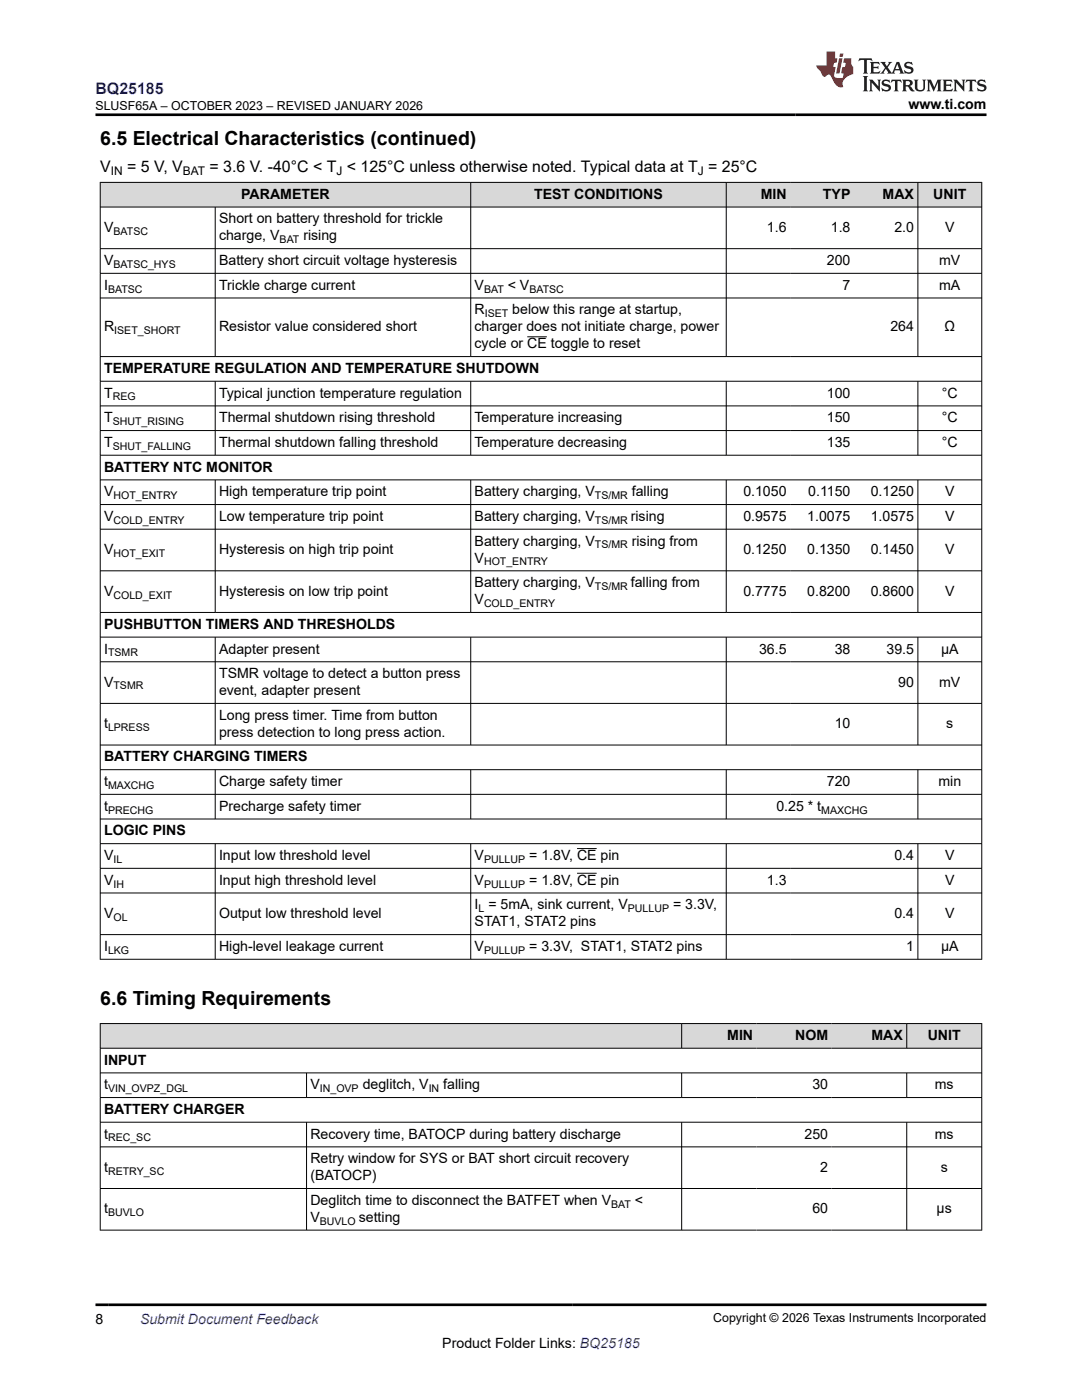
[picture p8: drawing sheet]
<svg xmlns="http://www.w3.org/2000/svg" width="216mm" height="279mm" viewBox="0 0 216 279" stroke-linecap="round" stroke-linejoin="round" font-family="sans-serif">
<defs><g id="words">
<g font-size="3.9">
<text x="20" y="28.8">6.5 Electrical Characteristics (continued)</text>
<text x="20" y="200.5">6.6 Timing Requirements</text>
</g>
<text font-size="3.2" fill="#00f" x="19" y="18.7">BQ25185</text>
<g font-size="3.2">
<text x="20" y="34.3">V</text>
<text x="25.4" y="34.3">= 5 V, V</text>
<text x="41.8" y="34.3">= 3.6 V. -40°C &lt; T &lt; 125°C unless otherwise noted. Typical data at T = 25°C</text>
</g>
<g font-size="2.8">
<text x="181.3" y="21.8">www.ti.com</text>
<text x="48.1" y="39.7">PARAMETER</text>
<text x="106.6" y="39.7">TEST CONDITIONS</text>
<text x="151.8" y="39.7">MIN</text>
<text x="164.2" y="39.7">TYP</text>
<text x="176.1" y="39.7">MAX</text>
<text x="186.2" y="39.7">UNIT</text>
<text x="20.8" y="46.3">V</text>
<text x="43.7" y="44.6">Short on battery threshold for trickle</text>
<text x="43.7" y="48">charge, V</text>
<text x="60.5" y="48">rising</text>
<text x="153" y="46.3">1.6</text>
<text x="165.8" y="46.3">1.8</text>
<text x="178.5" y="46.3">2.0</text>
<text x="188.6" y="46.3">V</text>
<text x="20.8" y="52.9">V</text>
<text x="43.7" y="52.9">Battery short circuit voltage hysteresis</text>
<text x="165" y="52.9">200</text>
<text x="187.4" y="52.9">mV</text>
<text x="20.8" y="57.8">I</text>
<text x="43.7" y="57.8">Trickle charge current</text>
<text x="94.7" y="57.8">V</text>
<text x="101.3" y="57.8">&lt; V</text>
<text x="168.1" y="57.8">7</text>
<text x="187.4" y="57.8">mA</text>
<text x="94.7" y="62.7">R</text>
<text x="102.2" y="62.7">below this range at startup,</text>
<text x="20.8" y="66.1">R</text>
<text x="43.7" y="66.1">Resistor value considered short</text>
<text x="94.7" y="66.1">charger does not initiate charge, power</text>
<text x="94.7" y="69.5">cycle or CE toggle to reset</text>
<text x="177.7" y="66.1">264</text>
<text x="188.5" y="66.1">Ω</text>
<text x="20.8" y="74.4">TEMPERATURE REGULATION AND TEMPERATURE SHUTDOWN</text>
<text x="20.8" y="79.4">T</text>
<text x="43.7" y="79.4">Typical junction temperature regulation</text>
<text x="165" y="79.4">100</text>
<text x="187.9" y="79.4">°C</text>
<text x="20.8" y="84.3">T</text>
<text x="20.8" y="89.2">T</text>
<text x="43.7" y="84.3">Thermal shutdown rising threshold</text>
<text x="43.7" y="89.2">Thermal shutdown falling threshold</text>
<text x="94.7" y="84.3">Temperature increasing</text>
<text x="94.7" y="89.2">Temperature decreasing</text>
<text x="165" y="84.3">150</text>
<text x="165" y="89.2">135</text>
<text x="187.9" y="84.3">°C</text>
<text x="187.9" y="89.2">°C</text>
<text x="20.8" y="94.1">BATTERY NTC MONITOR</text>
<text x="20.8" y="99">V</text>
<text x="43.7" y="99">High temperature trip point</text>
<text x="94.7" y="99">Battery charging, V</text>
<text x="126.1" y="99">falling</text>
<text x="148.3" y="99">0.1050</text>
<text x="161.3" y="99">0.1150</text>
<text x="173.8" y="99">0.1250</text>
<text x="188.6" y="99">V</text>
<text x="20.8" y="104">V</text>
<text x="43.7" y="104">Low temperature trip point</text>
<text x="94.7" y="104">Battery charging, V</text>
<text x="125.9" y="104">rising</text>
<text x="148.3" y="104">0.9575</text>
<text x="161.1" y="104">1.0075</text>
<text x="173.8" y="104">1.0575</text>
<text x="188.6" y="104">V</text>
<text x="20.8" y="110.6">V</text>
<text x="43.7" y="110.6">Hysteresis on high trip point</text>
<text x="94.7" y="108.9">Battery charging, V</text>
<text x="94.7" y="112.3">V</text>
<text x="126.1" y="108.9">rising from</text>
<text x="148.3" y="110.6">0.1250</text>
<text x="161.1" y="110.6">0.1350</text>
<text x="173.8" y="110.6">0.1450</text>
<text x="188.6" y="110.6">V</text>
<text x="20.8" y="118.9">V</text>
<text x="43.7" y="118.9">Hysteresis on low trip point</text>
<text x="94.7" y="117.2">Battery charging, V</text>
<text x="125.9" y="117.2">falling from</text>
<text x="148.3" y="118.9">0.7775</text>
<text x="161.1" y="118.9">0.8200</text>
<text x="173.8" y="118.9">0.8600</text>
<text x="188.6" y="118.9">V</text>
<text x="20.8" y="125.5">PUSHBUTTON TIMERS AND THRESHOLDS</text>
<text x="94.7" y="120.6">V</text>
<text x="20.8" y="130.4">I</text>
<text x="43.7" y="130.4">Adapter present</text>
<text x="151.5" y="130.4">36.5</text>
<text x="166.6" y="130.4">38</text>
<text x="176.9" y="130.4">39.5</text>
<text x="187.8" y="130.4">µA</text>
<text x="20.8" y="137">V</text>
<text x="43.7" y="135.3">TSMR voltage to detect a button press</text>
<text x="179.2" y="137">90</text>
<text x="187.4" y="137">mV</text>
<text x="43.7" y="138.7">event, adapter present</text>
<text x="43.7" y="143.7">Long press timer. Time from button</text>
<text x="20.8" y="145.3">t</text>
<text x="43.7" y="147">press detection to long press action.</text>
<text x="166.6" y="145.3">10</text>
<text x="188.8" y="145.3">s</text>
<text x="20.8" y="152">BATTERY CHARGING TIMERS</text>
<text x="20.8" y="156.9">t</text>
<text x="20.8" y="161.8">t</text>
<text x="43.7" y="156.9">Charge safety timer</text>
<text x="43.7" y="161.8">Precharge safety timer</text>
<text x="154.9" y="161.8">0.25 * t</text>
<text x="165" y="156.9">720</text>
<text x="187.3" y="156.9">min</text>
<text x="20.8" y="166.7">LOGIC PINS</text>
<text x="20.8" y="171.6">V</text>
<text x="43.7" y="171.6">Input low threshold level</text>
<text x="94.7" y="171.6">V</text>
<text x="105.6" y="171.6">= 1.8V, CE pin</text>
<text x="178.5" y="171.6">0.4</text>
<text x="188.6" y="171.6">V</text>
<text x="20.8" y="176.6">V</text>
<text x="43.7" y="176.6">Input high threshold level</text>
<text x="94.7" y="176.6">V</text>
<text x="105.6" y="176.6">= 1.8V, CE pin</text>
<text x="153" y="176.6">1.3</text>
<text x="188.6" y="176.6">V</text>
<text x="20.8" y="183.2">V</text>
<text x="43.7" y="183.2">Output low threshold level</text>
<text x="94.7" y="184.9">STAT1, STAT2 pins</text>
<text x="94.7" y="181.5">I = 5mA, sink current, V</text>
<text x="134.3" y="181.5">= 3.3V,</text>
<text x="178.5" y="183.2">0.4</text>
<text x="188.6" y="183.2">V</text>
<text x="20.8" y="189.8">I</text>
<text x="43.7" y="189.8">High-level leakage current</text>
<text x="94.7" y="189.8">V</text>
<text x="105.6" y="189.8">= 3.3V, STAT1, STAT2 pins</text>
<text x="180.8" y="189.8">1</text>
<text x="187.8" y="189.8">µA</text>
<text x="145.1" y="207.5">MIN</text>
<text x="158.7" y="207.5">NOM</text>
<text x="173.9" y="207.5">MAX</text>
<text x="185.1" y="207.5">UNIT</text>
<text x="20.8" y="212.5">INPUT</text>
<text x="20.8" y="217.4">t</text>
<text x="61.9" y="217.4">V</text>
<text x="72.4" y="217.4">deglitch, V</text>
<text x="88.4" y="217.4">falling</text>
<text x="162.1" y="217.4">30</text>
<text x="186.5" y="217.4">ms</text>
<text x="20.8" y="222.3">BATTERY CHARGER</text>
<text x="20.8" y="227.2">t</text>
<text x="61.9" y="227.2">Recovery time, BATOCP during battery discharge</text>
<text x="160.5" y="227.2">250</text>
<text x="186.5" y="227.2">ms</text>
<text x="20.8" y="233.8">t</text>
<text x="61.9" y="232.2">Retry window for SYS or BAT short circuit recovery</text>
<text x="163.7" y="233.8">2</text>
<text x="187.7" y="233.8">s</text>
<text x="61.9" y="235.5">(BATOCP)</text>
<text x="20.8" y="242.2">t</text>
<text x="61.9" y="240.5">Deglitch time to disconnect the BATFET when V</text>
<text x="61.9" y="243.9">V</text>
<text x="71.6" y="243.9">setting</text>
<text x="126.7" y="240.5">&lt;</text>
<text x="162.1" y="242.2">60</text>
<text x="186.9" y="242.2">µs</text>
<text x="19" y="264.2">8</text>
<text x="88.3" y="269">Product Folder Links: BQ25185</text>
</g>
<text font-size="2.8" fill="#00f" x="27.9" y="264.2">Submit Document Feedback</text>
<g font-size="2.5">
<text x="19" y="21.9">SLUSF65A – OCTOBER 2023 – REVISED JANUARY 2026</text>
<text x="142.3" y="263.9">Copyright © 2026 Texas Instruments Incorporated</text>
</g>
<g font-size="2.4">
<text x="22.1" y="34.9">IN</text>
<text x="36.5" y="34.9">BAT</text>
<text x="67.1" y="34.9">J</text>
<text x="139.2" y="34.9">J</text>
</g>
<g font-size="2.1">
<text x="22.6" y="46.9">BATSC</text>
<text x="22.6" y="53.5">BATSC_HYS</text>
<text x="55.8" y="48.5">BAT</text>
<text x="21.6" y="58.4">BATSC</text>
<text x="96.6" y="58.4">BAT</text>
<text x="105.6" y="58.4">BATSC</text>
<text x="96.7" y="63.3">ISET</text>
<text x="22.8" y="66.7">ISET_SHORT</text>
<text x="22.5" y="79.9">REG</text>
<text x="22.5" y="84.8">SHUT_RISING</text>
<text x="22.5" y="89.8">SHUT_FALLING</text>
<text x="22.6" y="99.6">HOT_ENTRY</text>
<text x="118.7" y="99.6">TS/MR</text>
<text x="22.6" y="104.5">COLD_ENTRY</text>
<text x="118.7" y="104.5">TS/MR</text>
<text x="22.6" y="111.1">HOT_EXIT</text>
<text x="96.6" y="112.8">HOT_ENTRY</text>
<text x="118.7" y="109.5">TS/MR</text>
<text x="22.6" y="119.5">COLD_EXIT</text>
<text x="118.7" y="117.8">TS/MR</text>
<text x="96.6" y="121.1">COLD_ENTRY</text>
<text x="21.6" y="131">TSMR</text>
<text x="22.6" y="137.6">TSMR</text>
<text x="21.6" y="145.9">LPRESS</text>
<text x="21.6" y="157.4">MAXCHG</text>
<text x="21.6" y="162.4">PRECHG</text>
<text x="163.9" y="162.4">MAXCHG</text>
<text x="22.6" y="172.2">IL</text>
<text x="96.6" y="172.2">PULLUP</text>
<text x="22.6" y="177.1">IH</text>
<text x="96.6" y="177.1">PULLUP</text>
<text x="22.6" y="183.7">OL</text>
<text x="95.5" y="182.1">L</text>
<text x="125.3" y="182.1">PULLUP</text>
<text x="21.6" y="190.4">LKG</text>
<text x="96.6" y="190.4">PULLUP</text>
<text x="21.6" y="218">VIN_OVPZ_DGL</text>
<text x="63.8" y="218">IN_OVP</text>
<text x="85.5" y="218">IN</text>
<text x="21.6" y="227.8">REC_SC</text>
<text x="21.6" y="234.4">RETRY_SC</text>
<text x="21.6" y="242.7">BUVLO</text>
<text x="63.8" y="244.4">BUVLO</text>
<text x="122" y="241">BAT</text>
</g>
</g></defs>
<g fill="#d8d8d8">
<path d="M20 36.4h175.9v4.9h-175.9z" fill-rule="evenodd"/>
<path d="M20.1 36.5h73.8v4.8h-73.8z" fill-rule="evenodd"/>
<path d="M94 36.5h50.9v4.8h-50.9z" fill-rule="evenodd"/>
<path d="M145 36.5h12.7v4.8h-12.7z" fill-rule="evenodd"/>
<path d="M157.7 36.5h12.7v4.8h-12.7z" fill-rule="evenodd"/>
<path d="M170.4 36.5h12.7v4.8h-12.7z" fill-rule="evenodd"/>
<path d="M183.2 36.5h12.6v4.8h-12.6z" fill-rule="evenodd"/>
</g>
<g fill="none" stroke="#000" stroke-width=".2">
<path d="M19.9 36.4h176.1M20 36.3v155.2M93.9 36.3v34.9M144.9 36.3v34.9M183.2 36.3v34.9M195.9 36.3v155.2M19.9 41.3h176.1M19.9 49.6h176.1M19.9 54.5h176.1M19.9 59.5h176.1M42.9 41.3v29.9M19.9 71.2h176.1"/>
<path d="M19.9 76.1h176.1M42.9 76.1v14.8M93.9 76.1v14.8M105.2 67.2h3.9M144.9 76.1v14.8M183.2 76.1v14.8M19.9 81h176.1M19.9 85.9h176.1M19.9 90.8h176.1M19.9 95.8h176.1M42.9 95.8v26.5M93.9 95.8v26.5"/>
<path d="M144.9 95.8v26.5M183.2 95.8v26.5M19.9 100.7h176.1M19.9 105.6h176.1M19.9 113.9h176.1M19.9 122.2h176.1M19.9 127.1h176.1M19.9 132.1h176.1M42.9 127.1v21.6M93.9 127.1v21.6M144.9 127.1v21.6M183.2 127.1v21.6"/>
<path d="M19.9 140.4h176.1M19.9 148.7h176.1M19.9 153.6h176.1M19.9 158.5h176.1M42.9 153.6v9.9M93.9 153.6v9.9M144.9 153.6v9.9M183.2 153.6v9.9M19.9 163.5h176.1M19.9 168.4h176.1M19.9 173.3h176.1M19.9 178.2h176.1"/>
<path d="M42.9 168.4v23.1M93.9 168.4v23.1M115.1 169.4h4M115.1 174.3h4M144.9 168.4v23.1M183.2 168.4v23.1M19.9 186.5h176.1M19.9 191.4h176.1"/>
</g>
<g fill="#d8d8d8">
<path d="M20 204.3h175.9v4.9h-175.9z" fill-rule="evenodd"/>
<path d="M20.1 204.3h115.9v4.8h-115.9z" fill-rule="evenodd"/>
<path d="M136.1 204.3h14.9v4.8h-14.9z" fill-rule="evenodd"/>
<path d="M151 204.3h15v4.8h-15z" fill-rule="evenodd"/>
<path d="M166 204.3h14.9v4.8h-14.9z" fill-rule="evenodd"/>
<path d="M181 204.3h14.8v4.8h-14.8z" fill-rule="evenodd"/>
</g>
<g fill="none" stroke="#000" stroke-width=".2">
<path d="M19.9 204.3h176.1M19.9 209.2h176.1M19.9 214.1h176.1M19.9 219h176.1M20 204.2v41.4M61.2 214.1v5M136 204.2v5.1M136 214.1v5M180.9 204.2v5.1M180.9 214.1v5M195.9 204.2v41.4M19.9 224h176.1"/>
<path d="M19.9 228.9h176.1M19.9 237.2h176.1M61.2 224v21.6M136 224v21.6M180.9 224v21.6M19.9 245.5h176.1"/>
</g>
<path d="M171.5 11.6l-.2 .6 .5-.2h.6v.1v2.2l-.2 .4h1l-.2-.4v-2.2v-.1h.5l.6 .2-.2-.6zM173.6 12.4l.2 .3v1.6l-.2 .4h1.9l.1-.6a1.08 1.08 0 0 1-1.3 .2v-.7h.6l.4 .2v-.7l-.4 .2h-.6v-.5l.2-.2a1 1 0 0 1 1 .3l-.1-.5zM175.7 12.4l.9 1.1-1 1.2h.9l-.2-.2 .5-.8 .4 .8-.2 .2h1.6l-.2-.2 .2-.5h.9l.1 .5-.1 .2h.9l-.2-.4-.8-1.9h-.5l-.9 2.1-.9-1.1 .9-1h-.8l.2 .2-.4 .6-.4-.6 .2-.2zM179 12.8l.4 1h-.7zM180.7 12.5a.65 .65 0 0 0-.2 .7 .65 .65 0 0 0 .6 .5l.6 .1 .1 .3a.79 .79 0 0 1-.7 .4 .79 .79 0 0 1-.7-.5l.1 .7 .2-.1a.93 .93 0 0 0 1.1 0 .93 .93 0 0 0 .4-.9 1.46 1.46 0 0 0-1.2-.6l-.1-.3a1.09 1.09 0 0 1 1.2 .2l-.2-.6-.1 .1-.5-.2zM172.2 15.2l.2 .4v2.2l-.2 .4h1l-.2-.4v-2.2l.2-.4zM173.4 15.9l.2 .4v1.5l-.2 .4h.8l-.3-.4 .1-1.3 1.6 1.8v-2l.2-.4h-.7l.1 .2 .1 1.1-1.2-1.3zM176.2 16a.65 .65 0 0 0-.2 .8 .65 .65 0 0 0 .6 .4l.6 .2 .1 .2a.79 .79 0 0 1-.7 .4 .79 .79 0 0 1-.7-.5l.1 .7 .2-.1a.93 .93 0 0 0 1.1 .1 .93 .93 0 0 0 .4-1 1.46 1.46 0 0 0-1.2-.5l-.1-.4a1.09 1.09 0 0 1 1.2 .2l-.1-.6-.2 .1-.5-.1zM177.9 15.9l-.1 .6a.63 .63 0 0 1 .8-.3v1.6l-.3 .4h1l-.2-.4v-1.6a.66 .66 0 0 1 .8 .3l-.1-.6zM180 15.9l.2 .4v1.5l-.2 .4h1l-.2-.2-.1-.7h.5l.1 .2a.79 .79 0 0 0 1.2 .6l-1-.9a.61 .61 0 0 0 .6-.6 .61 .61 0 0 0-.5-.7zM180.8 16.2h.1a.47 .47 0 0 1 .5 .1 .47 .47 0 0 1 .1 .5l-.1 .1-.7 .1zM182.3 15.9l.2 .2a2.27 2.27 0 0 0 .4 2 1.04 1.04 0 0 0 1.7-.7v-1.3l.2-.2h-.8l.2 .4v1.1a.6 .6 0 0 1-.6 .6 .6 .6 0 0 1-.6-.6v-1.1l.3-.4zM184.9 15.9l.2 .4v1.5l-.2 .4h.8l-.3-.4v-1.4l.9 1.9 .9-1.9v1.4l-.3 .4h1l-.2-.4v-1.5l.2-.4h-.8l-.7 1.5-.6-1.5zM188.1 15.9l.2 .4v1.5l-.2 .4h1.9l.1-.6a1.09 1.09 0 0 1-1.3 .2v-.7h.6l.4 .2v-.6l-.4 .2h-.6v-.6l.2-.1a1.01 1.01 0 0 1 1 .3l-.1-.6zM190.2 15.9l.3 .4v1.5l-.3 .4h.8l-.2-.4v-1.3l1.6 1.8v-2l.2-.4h-.7l.2 .2v1.1l-1.2-1.3zM192.8 15.9l-.1 .6a.63 .63 0 0 1 .8-.3v1.6l-.3 .4h1l-.2-.4v-1.6a.66 .66 0 0 1 .8 .3l-.1-.6zM195.2 16a.65 .65 0 0 0-.2 .8 .65 .65 0 0 0 .6 .4l.6 .2 .2 .2a.79 .79 0 0 1-.7 .4 .79 .79 0 0 1-.7-.5l.1 .7 .2-.1a.93 .93 0 0 0 1 .1 .93 .93 0 0 0 .5-1 1.46 1.46 0 0 0-1.3-.5v-.4a1.09 1.09 0 0 1 1.2 .2l-.2-.6-.2 .1-.5-.1z" fill="#231f20"/>
<path d="M164.9 10.3v2.7h-2l.1 .4 .8 1a.95 .95 0 0 0 1 .9 .59 .59 0 0 1 .5-.4 .59 .59 0 0 1 .5 .3l.4 .8a1.59 1.59 0 0 0 2.1 1.4 1.61 1.61 0 0 1 1-2.3l1-.3-.1-1.5a1.59 1.59 0 0 1-.3-1.7h-1.5l-.2 .9h.6l-.2 .9h-.5l-.2 .9v.3l.4 .1-.1 .9h-.7a.73 .73 0 0 1-1-.7l.3-1.5h-.5l.1-.9h.5l.2-.9h-.5v-1.3zM167.4 11.6l-.6 3.1h.7l.6-3.1zM167.6 10.7l-.1 .6h.7l.1-.6z" fill="#ed1c24"/>
<path d="M19 22.9h177.8M19 260.4h177.8" fill="none" stroke="#000" stroke-width=".53"/>
<use href="#words"/>
</svg>
